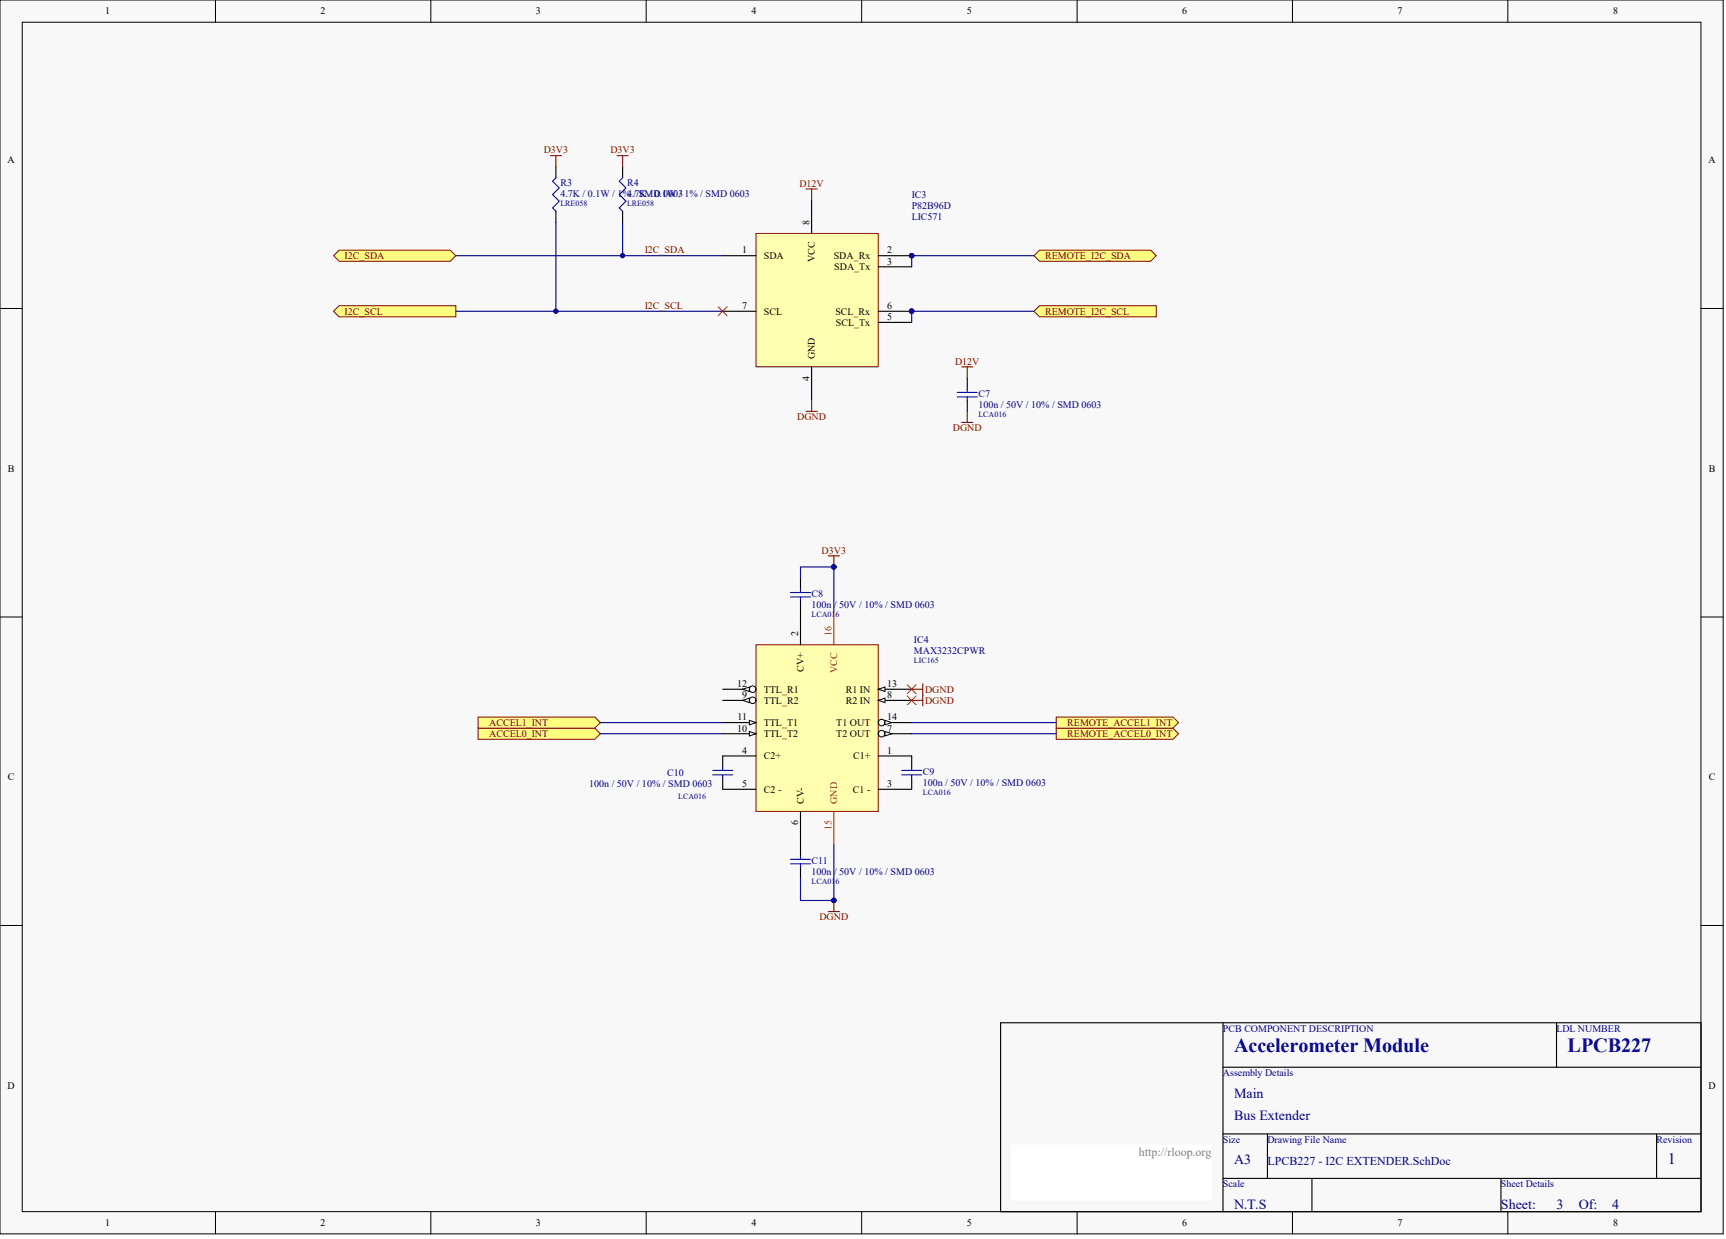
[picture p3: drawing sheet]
<svg xmlns="http://www.w3.org/2000/svg" width="656mm" height="471mm" viewBox="0 0 656 471" stroke-linecap="round" stroke-linejoin="round" font-family="sans-serif">
<defs><g id="words">
<g font-size="7.6" fill="#000080">
<text x="469.2" y="399.8">Accelerometer Module</text>
<text x="596" y="399.8">LPCB227</text>
</g>
<text font-size="6.1" fill="#000080" x="634" y="442.4">1</text>
<g font-size="5.3" fill="#000080">
<text x="469.2" y="417.2">Main</text>
<text x="469.2" y="425.7">Bus Extender</text>
<text x="469.2" y="442.6">A3</text>
<text x="469.2" y="459.5">N.T.S</text>
<text x="570.6" y="459.5">Sheet:</text>
<text x="591.7" y="459.5">3</text>
<text x="600.2" y="459.5">Of:</text>
<text x="612.9" y="459.5">4</text>
</g>
<text font-size="4.6" fill="#808080" x="432.9" y="439.3">http://rloop.org</text>
<text font-size="4.6" fill="#000080" x="481.8" y="442.7">LPCB227 - I2C EXTENDER.SchDoc</text>
<g font-size="3.8">
<text x="40" y="5.5">1</text>
<text x="121.9" y="5.5">2</text>
<text x="203.8" y="5.5">3</text>
<text x="285.7" y="5.5">4</text>
<text x="367.6" y="5.5">5</text>
<text x="449.5" y="5.5">6</text>
<text x="531.3" y="5.5">7</text>
<text x="613.3" y="5.5">8</text>
<text x="2.8" y="62">A</text>
<text x="649.5" y="62">A</text>
<text x="307.7" y="85.4" transform="rotate(-90 307.7 85.4)">8</text>
<text x="282.1" y="96.3">1</text>
<text x="290.4" y="98.5">SDA</text>
<text x="309.8" y="99.6" transform="rotate(-90 309.8 99.6)">VCC</text>
<text x="317" y="98.5">SDA_Rx</text>
<text x="337.3" y="96.3">2</text>
<text x="337.3" y="100.6">3</text>
<text x="317.2" y="102.7">SDA_Tx</text>
<text x="282.1" y="117.5">7</text>
<text x="290.4" y="119.6">SCL</text>
<text x="317.6" y="119.6">SCL_Rx</text>
<text x="337.3" y="117.5">6</text>
<text x="317.8" y="123.8">SCL_Tx</text>
<text x="337.3" y="121.7">5</text>
<text x="309.8" y="136.5" transform="rotate(-90 309.8 136.5)">GND</text>
<text x="307.7" y="144.7" transform="rotate(-90 307.7 144.7)">4</text>
<text x="3" y="179.3">B</text>
<text x="649.6" y="179.3">B</text>
<text x="303.5" y="241.7" transform="rotate(-90 303.5 241.7)">2</text>
<text x="305.6" y="255.5" transform="rotate(-90 305.6 255.5)">CV+</text>
<text x="280.2" y="261.1">12</text>
<text x="290.4" y="263.3">TTL_R1</text>
<text x="321.5" y="263.3">R1 IN</text>
<text x="337.3" y="261.1">13</text>
<text x="282.1" y="265.4">9</text>
<text x="290.4" y="267.5">TTL_R2</text>
<text x="321.5" y="267.5">R2 IN</text>
<text x="337.3" y="265.4">8</text>
<text x="280.4" y="273.8">11</text>
<text x="290.4" y="275.9">TTL_T1</text>
<text x="317.9" y="275.9">T1 OUT</text>
<text x="337.3" y="273.8">14</text>
<text x="280.2" y="278.1">10</text>
<text x="290.4" y="280.2">TTL_T2</text>
<text x="317.9" y="280.2">T2 OUT</text>
<text x="337.3" y="278.1">7</text>
<text x="282.1" y="286.5">4</text>
<text x="337.3" y="286.5">1</text>
<text x="290.4" y="288.6">C2+</text>
<text x="324.4" y="288.6">C1+</text>
<text x="3" y="296.6">C</text>
<text x="282.1" y="299.2">5</text>
<text x="337.3" y="299.2">3</text>
<text x="649.6" y="296.6">C</text>
<text x="290.4" y="301.3">C2 -</text>
<text x="305.6" y="305.5" transform="rotate(-90 305.6 305.5)">CV-</text>
<text x="324.3" y="301.3">C1 -</text>
<text x="303.5" y="313.8" transform="rotate(-90 303.5 313.8)">6</text>
<text x="2.8" y="413.8">D</text>
<text x="649.5" y="413.8">D</text>
<text x="40" y="466.1">1</text>
<text x="121.9" y="466.1">2</text>
<text x="203.8" y="466.1">3</text>
<text x="285.7" y="466.1">4</text>
<text x="367.6" y="466.1">5</text>
<text x="449.5" y="466.1">6</text>
<text x="531.3" y="466.1">7</text>
<text x="613.3" y="466.1">8</text>
</g>
<g font-size="3.8" fill="#800000">
<text x="206.7" y="58.3">D3V3</text>
<text x="232" y="58.3">D3V3</text>
<text x="303.9" y="71">D12V</text>
<text x="131" y="98.5">I2C_SDA</text>
<text x="245.1" y="96.3">I2C_SDA</text>
<text x="397.3" y="98.5">REMOTE_I2C_SDA</text>
<text x="131" y="119.6">I2C_SCL</text>
<text x="245.1" y="117.5">I2C_SCL</text>
<text x="397.3" y="119.6">REMOTE_I2C_SCL</text>
<text x="363.1" y="138.6">D12V</text>
<text x="303.1" y="159.7">DGND</text>
<text x="362.2" y="164">DGND</text>
<text x="312.4" y="210.4">D3V3</text>
<text x="351.7" y="263.3">DGND</text>
<text x="351.7" y="267.5">DGND</text>
<text x="186" y="275.9">ACCEL1_INT</text>
<text x="405.8" y="275.9">REMOTE_ACCEL1_INT</text>
<text x="186" y="280.2">ACCEL0_INT</text>
<text x="405.8" y="280.2">REMOTE_ACCEL0_INT</text>
<text x="311.5" y="349.9">DGND</text>
</g>
<g font-size="3.8" fill="#000080">
<text x="213" y="70.6">R3</text>
<text x="238.4" y="70.6">R4</text>
<text x="213" y="74.8">4.7K / 0.1W / 1% / SMD 0603</text>
<text x="238.4" y="74.8">4.7K / 0.1W / 1% / SMD 0603</text>
<text x="346.6" y="75.2">IC3</text>
<text x="346.6" y="83.7">LIC571</text>
<text x="346.6" y="79.4">P82B96D</text>
<text x="371.9" y="150.9">C7</text>
<text x="371.9" y="155.1">100n / 50V / 10% / SMD 0603</text>
<text x="308.5" y="226.9">C8</text>
<text x="308.5" y="231.1">100n / 50V / 10% / SMD 0603</text>
<text x="347.4" y="244.2">IC4</text>
<text x="347.4" y="248.5">MAX3232CPWR</text>
<text x="224" y="299.2">100n / 50V / 10% / SMD 0603</text>
<text x="253.6" y="295">C10</text>
<text x="350.8" y="294.5">C9</text>
<text x="350.8" y="298.8">100n / 50V / 10% / SMD 0603</text>
<text x="308.5" y="328.3">C11</text>
<text x="308.5" y="332.6">100n / 50V / 10% / SMD 0603</text>
<text x="464.9" y="392.1">PCB COMPONENT DESCRIPTION</text>
<text x="591.7" y="392.1">LDL NUMBER</text>
<text x="464.9" y="409">Assembly Details</text>
<text x="464.9" y="434.4">Size</text>
<text x="481.8" y="434.4">Drawing File Name</text>
<text x="629.8" y="434.4">Revision</text>
<text x="464.9" y="451.3">Scale</text>
<text x="570.6" y="451.3">Sheet Details</text>
</g>
<g font-size="3.8" fill="#f00">
<text x="316.2" y="241.7" transform="rotate(-90 316.2 241.7)">16</text>
<text x="318.3" y="255.9" transform="rotate(-90 318.3 255.9)">VCC</text>
<text x="318.3" y="305.5" transform="rotate(-90 318.3 305.5)">GND</text>
<text x="316.2" y="315.7" transform="rotate(-90 316.2 315.7)">15</text>
</g>
<g font-size="3" fill="#000080">
<text x="213" y="78.3">LRE058</text>
<text x="238.4" y="78.3">LRE058</text>
<text x="371.9" y="158.6">LCA016</text>
<text x="308.5" y="234.7">LCA016</text>
<text x="347.4" y="252">LIC165</text>
<text x="257.8" y="303.6">LCA016</text>
<text x="350.8" y="302.3">LCA016</text>
<text x="308.5" y="336.1">LCA016</text>
</g>
</g></defs>
<g fill="#f8f8f8" stroke="#000" stroke-width=".38">
<path d="M0 0h655.1v469h-655.1z"/>
<path d="M8.5 8.5h638.1v452.1h-638.1z"/>
</g>
<g fill="none" stroke="#000" stroke-width=".38">
<path d="M81.9 0v8.5M163.8 0v8.5M245.7 0v8.5M327.6 0v8.5M409.5 0v8.5M491.4 0v8.5M573.2 0v8.5M0 117.3h8.5M646.7 117.3h8.4M0 234.5h8.5M646.7 234.5h8.4M0 351.8h8.5"/>
<path d="M646.7 351.8h8.4M81.9 460.6v8.5M163.8 460.6v8.5M245.7 460.6v8.5M327.6 460.6v8.5M409.5 460.6v8.5M491.4 460.6v8.5M573.2 460.6v8.5"/>
</g>
<path d="M380.4 388.8h266.3v71.8h-266.3zM464.9 388.8v71.8M591.7 388.8v16.9M464.9 405.7h181.8M464.9 431h181.8M481.8 431v16.9M629.8 431v16.9M464.9 447.9h181.8M498.7 447.9v12.7M570.6 447.9v12.7" fill="none" stroke="#000" stroke-width=".42"/>
<path d="M384.6 435.2h76.1v21.1h-76.1z" fill="#fff" stroke="#fff" stroke-width=".38"/>
<path d="M287.4 88.7h46.5v50.7h-46.5z" fill="#ffffb0" stroke="#800000" stroke-width=".38"/>
<path d="M308.5 76.1v12.6M274.7 97.2h12.7M333.9 97.2h12.7M274.7 118.3h12.7M333.9 118.3h12.7M333.9 101.4h12.7M308.5 139.4v12.7M333.9 122.5h12.7" fill="none" stroke="#000" stroke-width=".42"/>
<g fill="#000080" stroke="#000080" stroke-width=".38">
<circle cx="346.6" cy="97.2" r=".82"/>
<circle cx="346.6" cy="118.3" r=".82"/>
</g>
<g fill="#ffff80" stroke="#800000" stroke-width=".38">
<path d="M393.1 97.2l2.1-2.1h42.3l2.1 2.1-2.1 2.1h-42.3z" fill-rule="evenodd"/>
<path d="M393.1 118.3l2.1-2.1h44.4v4.2h-44.4z" fill-rule="evenodd"/>
</g>
<path d="M393.1 118.3h-46.5v4.2" fill="none" stroke="#000080" stroke-width=".42"/>
<circle cx="346.6" cy="118.3" r=".82" fill="#000080" stroke="#000080" stroke-width=".38"/>
<path d="M306.4 71.8h4.3M308.5 71.8v4.3M365.6 139.4h4.2M367.7 139.4v4.3M306.4 156.4h4.3M308.5 152.1v4.3M367.7 156.4v4.2M365.6 160.6h4.2" fill="none" stroke="#800000" stroke-width=".42"/>
<path d="M367.7 143.7v4.2M367.7 152.1v4.3" fill="none" stroke="#000" stroke-width=".42"/>
<path d="M363.9 150.9h7.6M363.9 149.2h7.6M367.7 147.9v1.3M367.7 150.9v1.2" fill="none" stroke="#00f" stroke-width=".42"/>
<g fill="#ffff80" stroke="#800000" stroke-width=".38">
<path d="M126.8 118.3l2.1-2.1h44.4v4.2h-44.4z" fill-rule="evenodd"/>
<path d="M126.8 97.2l2.1-2.1h42.3l2.1 2.1-2.1 2.1h-42.3z" fill-rule="evenodd"/>
</g>
<path d="M173.3 97.2h101.4M211.3 84.5v33.8M236.7 84.5v12.7M173.3 118.3h101.4" fill="none" stroke="#000080" stroke-width=".42"/>
<path d="M211.3 63.4v4.2M236.7 63.4v4.2M211.3 80.3v4.2M236.7 80.3v4.2" fill="none" stroke="#000" stroke-width=".42"/>
<path d="M211.3 67.6l-1.2 1.3 2.5 2.5-2.5 2.5 2.5 2.6-2.5 2.5 1.2 1.3M236.7 67.6l-1.3 1.3 2.6 2.5-2.6 2.5 2.6 2.6-2.6 2.5 1.3 1.3" fill="none" stroke="#00f" stroke-width=".42"/>
<path d="M209.2 59.2h4.2M211.3 59.2v4.2M234.6 59.2h4.2M236.7 59.2v4.2" fill="none" stroke="#800000" stroke-width=".42"/>
<g fill="#000080" stroke="#000080" stroke-width=".38">
<circle cx="236.7" cy="97.2" r=".82"/>
<circle cx="211.3" cy="118.3" r=".82"/>
</g>
<path d="M287.4 245.1h46.5v63.3h-46.5z" fill="#ffffb0" stroke="#800000" stroke-width=".38"/>
<path d="M333.9 262h12.7" fill="none" stroke="#000" stroke-width=".42"/>
<path d="M333.9 262l2.5-.9v1.7z" fill="#f8f8f8" stroke="#000" stroke-width=".38"/>
<path d="M333.9 266.2h12.7" fill="none" stroke="#000" stroke-width=".42"/>
<path d="M333.9 266.2l2.5-.8v1.7z" fill="#f8f8f8" stroke="#000" stroke-width=".38"/>
<path d="M274.7 274.7h12.7" fill="none" stroke="#000" stroke-width=".42"/>
<path d="M284.9 273.8l2.5 .9-2.5 .8z" fill="#f8f8f8" stroke="#000" stroke-width=".38"/>
<path d="M274.7 278.9h12.7" fill="none" stroke="#000" stroke-width=".42"/>
<path d="M284.9 278.1l2.5 .8-2.5 .8z" fill="#f8f8f8" stroke="#000" stroke-width=".38"/>
<path d="M274.7 262h12.7" fill="none" stroke="#000" stroke-width=".42"/>
<circle cx="286.1" cy="262" r="1.25" fill="#f8f8f8" stroke="#000" stroke-width=".38"/>
<path d="M282.3 262l2.6-.9v1.7z" fill="#f8f8f8" stroke="#000" stroke-width=".38"/>
<path d="M274.7 266.2h12.7" fill="none" stroke="#000" stroke-width=".42"/>
<circle cx="286.1" cy="266.2" r="1.25" fill="#f8f8f8" stroke="#000" stroke-width=".38"/>
<path d="M282.3 266.2l2.6-.8v1.7z" fill="#f8f8f8" stroke="#000" stroke-width=".38"/>
<path d="M333.9 274.7h12.7" fill="none" stroke="#000" stroke-width=".42"/>
<circle cx="335.2" cy="274.7" r="1.25" fill="#f8f8f8" stroke="#000" stroke-width=".38"/>
<path d="M336.4 273.8l2.6 .9-2.6 .8z" fill="#f8f8f8" stroke="#000" stroke-width=".38"/>
<path d="M333.9 278.9h12.7" fill="none" stroke="#000" stroke-width=".42"/>
<circle cx="335.2" cy="278.9" r="1.25" fill="#f8f8f8" stroke="#000" stroke-width=".38"/>
<path d="M336.4 278.1l2.6 .8-2.6 .8z" fill="#f8f8f8" stroke="#000" stroke-width=".38"/>
<path d="M304.3 219.7v4.3M304.3 228.2v16.9M274.7 295.8v4.2h12.7M287.4 287.3h-12.7v4.3M333.9 287.3h12.7v4.3M346.6 295.8v4.2h-12.7M304.3 308.5v16.9M304.3 329.6v4.2" fill="none" stroke="#000" stroke-width=".42"/>
<path d="M317 232.4v12.7M317 308.5v12.7" fill="none" stroke="#f00" stroke-width=".42"/>
<g fill="none" stroke="#00f" stroke-width=".42">
<path d="M300.5 226.9h7.6M300.5 225.2h7.6M304.3 224v1.2M304.3 226.9v1.3M270.9 294.5h7.6M270.9 292.8h7.6M274.7 291.6v1.2M274.7 294.5v1.3M342.8 294.5h7.6M342.8 292.8h7.6M346.6 291.6v1.2M346.6 294.5v1.3"/>
<path d="M300.5 328.3h7.6M300.5 326.6h7.6M304.3 325.4v1.2M304.3 328.3v1.3"/>
</g>
<path d="M314.9 211.3h4.2M317 211.3v4.2M350.8 259.9v8.4M346.6 262h4.2M346.6 266.2h4.2M314.9 346.5h4.2M317 342.3v4.2" fill="none" stroke="#800000" stroke-width=".42"/>
<g fill="#000080" stroke="#000080" stroke-width=".38">
<circle cx="317" cy="215.5" r=".82"/>
<circle cx="317" cy="342.3" r=".82"/>
</g>
<path d="M344.9 260.3l3.4 3.4M344.9 264.5l3.4 3.4M348.3 260.3l-3.4 3.4M348.3 264.5l-3.4 3.4" fill="none" stroke="#f00" stroke-width=".38"/>
<g fill="#ffff80" stroke="#800000" stroke-width=".38">
<path d="M181.7 276.8h44.4l2.1 2.1-2.1 2.1h-44.4z" fill-rule="evenodd"/>
<path d="M181.7 272.6h44.4l2.1 2.1-2.1 2.1h-44.4z" fill-rule="evenodd"/>
</g>
<path d="M393.1 97.2h-46.5v4.2M304.3 219.7v-4.2h12.7v16.9M228.2 274.7h46.5M228.2 278.9h46.5M317 321.2v21.1h-12.7v-8.5" fill="none" stroke="#000080" stroke-width=".42"/>
<g fill="#000080" stroke="#000080" stroke-width=".38">
<circle cx="346.6" cy="97.2" r=".82"/>
<circle cx="317" cy="215.5" r=".82"/>
<circle cx="317" cy="342.3" r=".82"/>
</g>
<g fill="#ffff80" stroke="#800000" stroke-width=".38">
<path d="M401.5 276.8h44.4l2.1 2.1-2.1 2.1h-44.4z" fill-rule="evenodd"/>
<path d="M401.5 272.6h44.4l2.1 2.1-2.1 2.1h-44.4z" fill-rule="evenodd"/>
</g>
<path d="M346.6 274.7h54.9M346.6 278.9h54.9" fill="none" stroke="#000080" stroke-width=".42"/>
<path d="M273 116.6l3.4 3.4M276.4 116.6l-3.4 3.4" fill="none" stroke="#f00" stroke-width=".38"/>
<use href="#words"/>
</svg>
